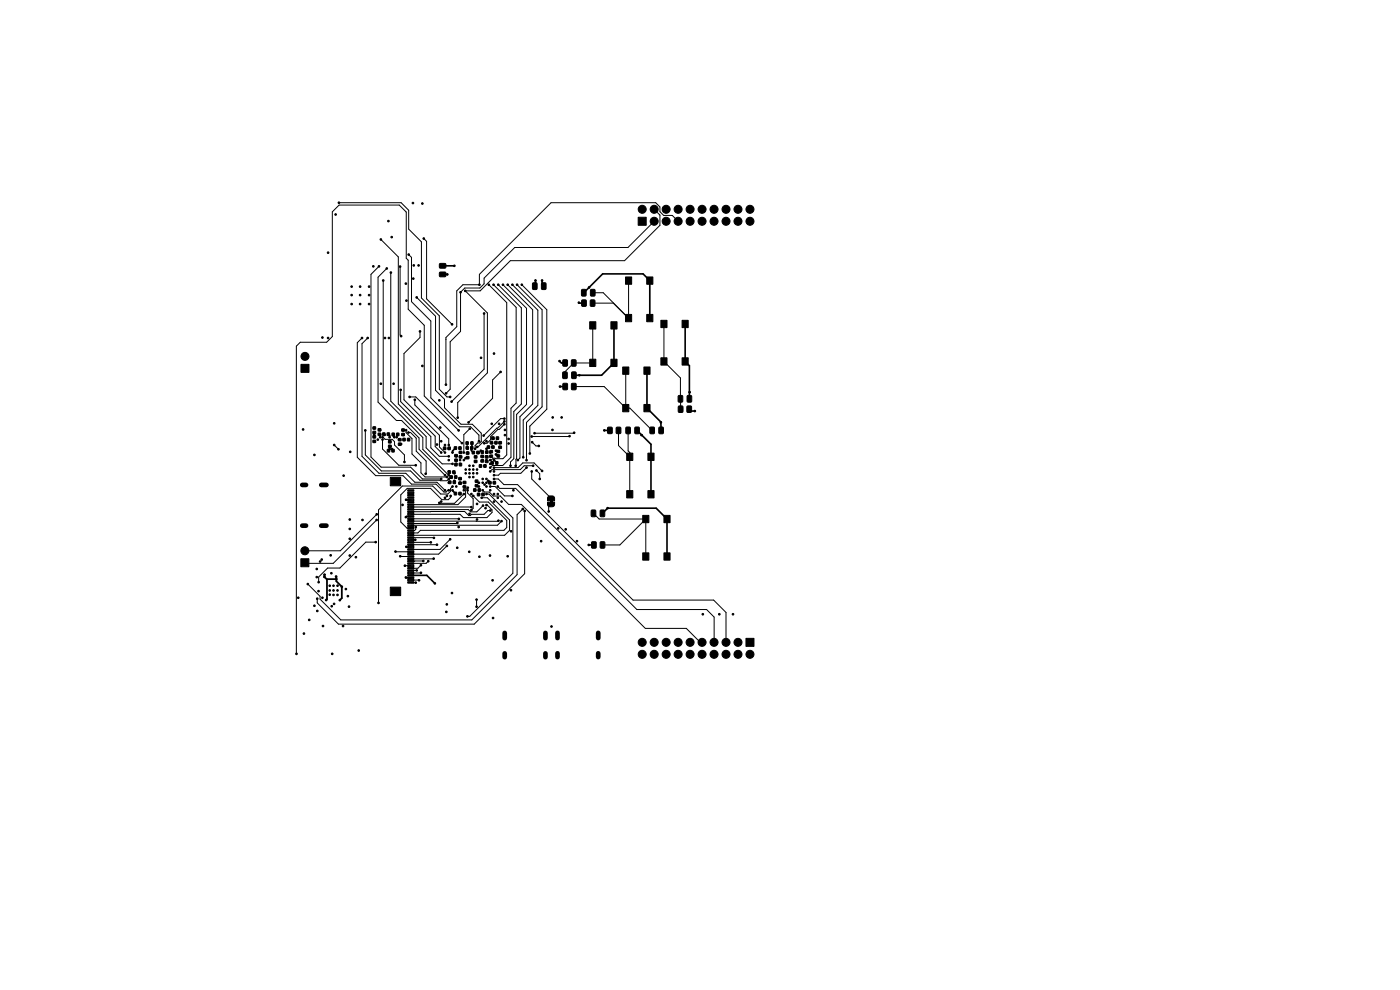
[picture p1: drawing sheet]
<svg xmlns="http://www.w3.org/2000/svg" width="297mm" height="210mm" viewBox="0 0 297 210" stroke-linecap="round" stroke-linejoin="round" font-family="sans-serif">
<path d="M116.6 106.1h.6v.5h-.6z" fill="#000"/>
<path d="M64.1 102.9h.8M64.1 111.5h.8M68.1 102.9h1.2M68.1 111.5h1.2M107.1 134.3v1.1M107.1 138.6v.8M115.7 134.3v1.1M115.7 138.6v.8M118.3 134.2v1.2M118.3 138.6v.8M126.9 134.2v1.2M126.9 138.6v.8" fill="none" stroke="#000" stroke-width="1"/>
<g fill="#000" stroke="#000" stroke-width=".21">
<path d="M93.3 57.8l1.1-.1 .2 .3v.6l-.2 .1h-1l-.2-.2zM93.3 55.9h1.1l.2 .2v.6l-.2 .2h-1l-.2-.3zM132.7 58.7h1.3v1.6h-1.3zM135.4 46.1h1.7v1.7h-1.7zM137.2 58.7h1.3v1.6h-1.3zM63.9 77.3h1.7v1.7h-1.7zM113 60h.7l.2 .1v1.1l-.1 .2h-.6l-.2-.1zM114.9 60h.7l.2 .1v1.1l-.1 .2h-.6l-.2-.1zM119.4 76.4l.7-.1 .3 .2v.9l-.2 .3h-.6l-.2-.2zM121.3 76.4l.7-.1 .2 .2v.9l-.1 .3h-.6l-.3-.2zM123.4 61.4h.7l.2 .1 .1 1.1-.2 .2h-.6l-.2-.1zM123.4 63.7l.8-.1 .2 .2v.9l-.2 .3h-.6l-.2-.2z"/>
<path d="M125.1 68.3h1.3v1.5h-1.3zM125.1 76.2h1.3v1.5h-1.3zM125.3 63.7l.7-.1 .2 .2v.9l-.1 .3h-.6l-.3-.2zM125.3 61.4h.7l.2 .1v1.1l-.1 .2h-.6l-.2-.1zM129.6 68.3h1.3v1.5h-1.3zM129.6 76.2h1.3v1.5h-1.3zM132.1 77.8h1.3v1.6h-1.3zM132.7 66.7h1.3v1.6h-1.3zM136.6 77.8h1.3v1.6h-1.3zM137.2 66.7h1.3v1.6h-1.3zM140.2 68h1.3v1.5h-1.3zM140.2 75.9h1.3v1.5h-1.3z"/>
<path d="M144.7 68h1.3v1.5h-1.3zM144.7 75.9h1.3v1.5h-1.3zM79.1 93.4h.6v.5h-.6zM79.1 92.4h.6v.5h-.6zM79.1 90.6h.6v.4h-.6zM79.1 91.5h.6v.5h-.6zM80.2 90.9h.6v.5h-.6zM80.2 91.9h.6v.5h-.6zM81.2 91.8h.5v.6h-.5zM82.1 91.8h.5v.6h-.5zM82.2 95.3h.5v.6h-.5zM82.4 93.5h.6v.5h-.6z"/>
<path d="M82.4 94.4h.6v.5h-.6zM83.1 95.3h.5v.6h-.5zM83.2 91.9h.5v.5h-.5zM84.1 91.9h.5v.5h-.5zM84.5 93h.6v.5h-.6zM84.5 94h.6v.5h-.6zM85.2 91.9h.6v.5h-.6zM85.2 91h.6v.5h-.6zM85.5 93h.5v.5h-.5zM86.4 93h.5v.5h-.5zM94.1 94.8h.5v.6h-.5zM95.1 99.9h.5v.5h-.5z"/>
<path d="M95 94.8h.5v.6h-.5zM96 99.9h.5v.5h-.5zM96.4 94.8h.5v.5h-.5zM96.5 96.4h.5v.5h-.5zM96.5 97.4h.5v.5h-.5zM96.5 98.3h.5v.5h-.5zM97.3 94.8h.5v.5h-.5zM97.4 96.7h.6v.5h-.6zM97.4 95.7h.6v.5h-.6zM97.4 98.3h.5v.5h-.5zM98.9 93.7h.4v.6h-.4zM98.9 96.8h.6v.5h-.6z"/>
<path d="M98.9 95.9h.6v.5h-.6zM98.9 94.7h.5v.6h-.5zM99.9 93.7h.5v.6h-.5zM100.2 95.7h.5v.6h-.5zM99.8 94.7h.5v.6h-.5zM100.6 97.6h.6v.5h-.6zM100.6 96.7h.6v.5h-.6zM101.1 95.7h.5v.6h-.5zM101.7 98.6h.5v.5h-.5zM102.1 95.6h.5v.6h-.5zM102 97.5h.6v.5h-.6zM102 96.6h.6v.5h-.6z"/>
<path d="M102.6 98.6h.5v.5h-.5zM103 95.6h.5v.6h-.5zM103.4 94.6h.5v.5h-.5zM103 96.7h.5v.5h-.5zM103 97.6h.5v.5h-.5zM104 93.6h.5v.6h-.5zM104.3 92.7h.5v.5h-.5zM104.3 94.6h.5v.5h-.5zM103.9 95.6h.6v.5h-.6zM103.9 96.5h.6v.5h-.6zM104.2 97.9h.5v.6h-.5zM105 93.6h.4v.6h-.4z"/>
<path d="M105.3 92.7h.5v.5h-.5zM105.1 97.9h.5v.6h-.5zM105.4 95.5h.6v.5h-.6zM105.4 96.5h.6v.5h-.6zM105.8 93.7h.6v.5h-.6zM105.8 94.6h.6v.5h-.6zM119.5 81.4l.7-.1 .2 .2v.9l-.1 .3h-.7l-.2-.2zM119.4 78.9h.7l.2 .1 .1 1.1-.2 .2h-.6l-.2-.1zM121.3 81.4l.7-.1 .2 .2v.9l-.1 .3h-.6l-.3-.2zM121.3 78.9h.7l.2 .1v1.1l-.1 .2h-.6l-.2-.1zM128.9 90.7l.7-.1 .3 .2v.9l-.2 .3h-.6l-.2-.2zM130.8 90.7l.7-.1 .2 .2v.9l-.1 .3h-.7l-.2-.2z"/>
<path d="M132.1 85.8h1.3v1.6h-1.3zM132.9 96.1h1.3v1.6h-1.3zM132.8 90.6h.7l.2 .1 .1 1.1-.2 .2h-.6l-.2-.1zM134.7 90.6h.7l.2 .1v1.1l-.1 .2h-.6l-.2-.1zM136.6 85.8h1.3v1.6h-1.3zM137.5 96.1h1.3v1.6h-1.3zM137.9 90.6h.7l.2 .1 .1 1.1-.2 .2h-.6l-.2-.1zM139.8 90.6h.7l.2 .1 .1 1.1-.2 .2h-.6l-.2-.1zM143.9 83.9h.7l.2 .1 .1 1.1-.2 .2h-.6l-.2-.1zM143.9 86.2l.7-.1 .3 .2v1l-.2 .2h-.6l-.2-.2zM145.8 86.2l.7-.1 .2 .2v1l-.1 .2h-.7l-.2-.2zM145.8 83.9h.7l.2 .1 .1 1.1-.2 .2h-.6l-.2-.1z"/>
<path d="M63.8 118.5h1.7v1.7h-1.7zM82.8 101.2h2.2v1.9h-2.2zM86.5 119.4h1.3v.3h-1.3zM86.5 118.9h1.3v.3h-1.3zM86.5 118.4h1.3v.3h-1.3zM86.5 117.9h1.3v.3h-1.3zM86.5 117.4h1.3v.3h-1.3zM86.5 116.9h1.3v.3h-1.3zM86.5 116.4h1.3v.3h-1.3zM86.5 115.9h1.3v.3h-1.3zM86.5 115.4h1.3v.3h-1.3zM86.5 114.9h1.3v.3h-1.3z"/>
<path d="M86.5 114.4h1.3v.3h-1.3zM86.5 113.9h1.3v.3h-1.3zM86.5 113.4h1.3v.3h-1.3zM86.5 112.9h1.3v.3h-1.3zM86.5 112.4h1.3v.3h-1.3zM86.5 111.9h1.3v.3h-1.3zM86.5 111.4h1.3v.3h-1.3zM86.5 110.9h1.3v.3h-1.3zM86.5 110.4h1.3v.3h-1.3zM86.5 109.9h1.3v.3h-1.3zM86.5 109.4h1.3v.3h-1.3zM86.5 108.9h1.3v.3h-1.3z"/>
<path d="M86.5 108.4h1.3v.3h-1.3zM86.5 107.9h1.3v.3h-1.3zM86.5 107.4h1.3v.3h-1.3zM86.5 106.9h1.3v.3h-1.3zM86.5 106.4h1.3v.3h-1.3zM86.5 105.9h1.3v.3h-1.3zM86.5 105.4h1.3v.3h-1.3zM86.5 104.9h1.3v.3h-1.3zM86.5 104.4h1.3v.3h-1.3zM86.5 103.9h1.3v.3h-1.3zM95.2 102h.5v.6h-.5zM95.5 100.9h.5v.6h-.5z"/>
<path d="M96.4 104.4h.5v.6h-.5zM96.1 102h.5v.6h-.5zM96.4 100.9h.5v.6h-.5zM97.3 104.4h.5v.6h-.5zM97.3 102.3h.6v.4h-.6zM97.3 101.3h.6v.5h-.6zM98.3 103.1h.5v.4h-.5zM98.3 102.1h.5v.5h-.5zM100.5 103.7h.5v.5h-.5zM101.3 104.6h.5v.6h-.5zM100.8 101.8h.6v.5h-.6zM100.8 102.8h.6v.5h-.6z"/>
<path d="M101.4 103.7h.5v.5h-.5zM102.2 104.6h.5v.6h-.5zM103.7 102.1h.5v.6h-.5zM104.6 102.1h.5v.6h-.5zM116.3 105.4l.4-.2 .7 .1 .2 .3 .1 .6h-1.6zM116.1 106.5h1.6l-.1 .7-.3 .3-.9-.1-.2-.3zM125.5 115l.7-.1 .3 .2v1l-.2 .2h-.6l-.2-.2zM125.5 108.2h.7l.2 .1v1.1l-.2 .2h-.6l-.2-.1zM127.4 115l.7-.1 .2 .2v1l-.1 .2h-.7l-.2-.2zM127.4 108.2h.7l.2 .1v1.1l-.2 .2h-.6l-.2-.1zM132.9 104.1h1.3v1.5h-1.3zM136.3 109.3h1.3v1.6h-1.3z"/>
<path d="M136.3 117.3h1.3v1.5h-1.3zM137.5 104.1h1.3v1.5h-1.3zM140.9 109.3h1.3v1.6h-1.3zM140.9 117.3h1.3v1.5h-1.3zM82.8 124.5h2.2v1.9h-2.2zM86.5 123.4h1.3v.3h-1.3zM86.5 122.9h1.3v.3h-1.3zM86.5 122.4h1.3v.3h-1.3zM86.5 121.9h1.3v.3h-1.3zM86.5 121.4h1.3v.3h-1.3zM86.5 120.9h1.3v.3h-1.3zM86.5 120.4h1.3v.3h-1.3z"/>
<path d="M86.5 119.9h1.3v.3h-1.3zM158.2 135.4h1.7v1.7h-1.7z"/>
<circle cx="69.6" cy="53.6" r=".17"/>
<circle cx="71.2" cy="45.5" r=".17"/>
<circle cx="71.9" cy="43" r=".18"/>
<circle cx="79.2" cy="56.5" r=".17"/>
<circle cx="80.4" cy="56.5" r=".18"/>
<circle cx="80.8" cy="50.8" r=".17"/>
<circle cx="81.3" cy="59.5" r=".17"/>
<circle cx="82.1" cy="57" r=".17"/>
<circle cx="82.4" cy="46.9" r=".18"/>
<circle cx="82.9" cy="57.8" r=".17"/>
<circle cx="83.1" cy="50.3" r=".17"/>
<circle cx="84.9" cy="56.5" r=".17"/>
<circle cx="86.7" cy="54" r=".18"/>
<circle cx="87.6" cy="43.1" r=".17"/>
<circle cx="87.7" cy="59.1" r=".17"/>
<circle cx="87.8" cy="56.3" r=".18"/>
<circle cx="88.8" cy="56.3" r=".17"/>
<circle cx="89.6" cy="43.2" r=".17"/>
<circle cx="89.9" cy="50.6" r=".17"/>
<circle cx="94.9" cy="58.2" r=".17"/>
<circle cx="96.4" cy="56.4" r=".18"/>
<circle cx="113.6" cy="59.5" r=".17"/>
<circle cx="115" cy="59.5" r=".17"/>
<circle cx="136.2" cy="44.4" r=".85"/>
<circle cx="138.8" cy="46.9" r=".85"/>
<circle cx="138.8" cy="44.4" r=".85"/>
<circle cx="141.3" cy="46.9" r=".85"/>
<circle cx="141.3" cy="44.4" r=".85"/>
<circle cx="143.9" cy="46.9" r=".85"/>
<circle cx="143.9" cy="44.4" r=".85"/>
<circle cx="146.4" cy="44.4" r=".85"/>
<circle cx="146.4" cy="46.9" r=".85"/>
<circle cx="148.9" cy="44.4" r=".85"/>
<circle cx="148.9" cy="46.9" r=".85"/>
<circle cx="151.5" cy="44.4" r=".85"/>
<circle cx="151.5" cy="46.9" r=".85"/>
<circle cx="154" cy="44.4" r=".85"/>
<circle cx="154" cy="46.9" r=".85"/>
<circle cx="156.6" cy="44.4" r=".85"/>
<circle cx="156.6" cy="46.9" r=".85"/>
<circle cx="159.1" cy="44.4" r=".85"/>
<circle cx="159.1" cy="46.9" r=".85"/>
<circle cx="64.7" cy="75.6" r=".85"/>
<circle cx="68.4" cy="71.6" r=".18"/>
<circle cx="69.6" cy="71.7" r=".18"/>
<circle cx="74.6" cy="60.8" r=".17"/>
<circle cx="74.6" cy="64.5" r=".17"/>
<circle cx="74.6" cy="62.6" r=".17"/>
<circle cx="76.4" cy="60.8" r=".18"/>
<circle cx="76.4" cy="62.6" r=".18"/>
<circle cx="76.4" cy="64.5" r=".18"/>
<circle cx="76.8" cy="71.7" r=".18"/>
<circle cx="78" cy="71.7" r=".18"/>
<circle cx="78.3" cy="60.8" r=".17"/>
<circle cx="78.3" cy="64.5" r=".17"/>
<circle cx="78.3" cy="62.6" r=".17"/>
<circle cx="81.7" cy="71.7" r=".18"/>
<circle cx="82.5" cy="71.7" r=".18"/>
<circle cx="85.1" cy="71.3" r=".18"/>
<circle cx="86.1" cy="60.2" r=".18"/>
<circle cx="86.2" cy="63.8" r=".17"/>
<circle cx="88.4" cy="63.1" r=".17"/>
<circle cx="89.1" cy="70.3" r=".18"/>
<circle cx="89.6" cy="77.6" r=".17"/>
<circle cx="95.9" cy="68.8" r=".17"/>
<circle cx="97.7" cy="62" r=".17"/>
<circle cx="98.7" cy="61.7" r=".18"/>
<circle cx="101.7" cy="60.4" r=".17"/>
<circle cx="102.1" cy="75.9" r=".17"/>
<circle cx="102.7" cy="66.5" r=".17"/>
<circle cx="103.7" cy="60.4" r=".17"/>
<circle cx="104.7" cy="60.4" r=".17"/>
<circle cx="104.8" cy="75" r=".18"/>
<circle cx="105.7" cy="60.4" r=".17"/>
<circle cx="106.2" cy="78.9" r=".17"/>
<circle cx="106.7" cy="60.4" r=".17"/>
<circle cx="107.7" cy="60.4" r=".17"/>
<circle cx="108.7" cy="60.4" r=".17"/>
<circle cx="109.7" cy="60.4" r=".17"/>
<circle cx="110.7" cy="60.4" r=".17"/>
<circle cx="118.7" cy="76.6" r=".17"/>
<circle cx="122.8" cy="64.2" r=".17"/>
<circle cx="122.9" cy="79.6" r=".17"/>
<circle cx="125" cy="61" r=".17"/>
<circle cx="125.7" cy="77" r=".17"/>
<circle cx="133.3" cy="67.5" r=".17"/>
<circle cx="140.8" cy="76.7" r=".17"/>
<circle cx="64.3" cy="91.1" r=".18"/>
<circle cx="66.7" cy="96.5" r=".18"/>
<circle cx="70.9" cy="94.4" r=".17"/>
<circle cx="70.9" cy="89.8" r=".17"/>
<circle cx="71.8" cy="95.3" r=".17"/>
<circle cx="74.3" cy="95.8" r=".17"/>
<circle cx="77.5" cy="91.3" r=".17"/>
<circle cx="79.4" cy="92.2" r=".17"/>
<circle cx="79.4" cy="93.6" r=".18"/>
<circle cx="79.4" cy="90.8" r=".18"/>
<circle cx="80.1" cy="93.3" r=".18"/>
<circle cx="80.6" cy="92.3" r=".18"/>
<circle cx="80.6" cy="91.3" r=".18"/>
<circle cx="80.7" cy="92.8" r=".17"/>
<circle cx="80.8" cy="81.4" r=".18"/>
<circle cx="81.1" cy="92.8" r=".18"/>
<circle cx="81.1" cy="93.3" r=".18"/>
<circle cx="81.6" cy="92.2" r=".17"/>
<circle cx="82.6" cy="93.6" r=".17"/>
<circle cx="82.6" cy="92.8" r=".18"/>
<circle cx="82.6" cy="95.3" r=".18"/>
<circle cx="82.8" cy="94.7" r=".17"/>
<circle cx="83.1" cy="95.3" r=".18"/>
<circle cx="83.5" cy="81.4" r=".18"/>
<circle cx="83.6" cy="92.8" r=".18"/>
<circle cx="84.1" cy="92.8" r=".18"/>
<circle cx="84.6" cy="93.3" r=".18"/>
<circle cx="85" cy="82.7" r=".17"/>
<circle cx="85.1" cy="94.2" r=".18"/>
<circle cx="85.6" cy="91.3" r=".18"/>
<circle cx="85.7" cy="92.3" r=".18"/>
<circle cx="85.7" cy="93.3" r=".18"/>
<circle cx="85.8" cy="98" r=".17"/>
<circle cx="86.2" cy="91.2" r=".17"/>
<circle cx="86.7" cy="93.3" r=".18"/>
<circle cx="86.7" cy="91.8" r=".18"/>
<circle cx="86.9" cy="84.2" r=".17"/>
<circle cx="88" cy="84.8" r=".17"/>
<circle cx="88.2" cy="98.7" r=".17"/>
<circle cx="92.7" cy="94.3" r=".17"/>
<circle cx="93.2" cy="84.9" r=".18"/>
<circle cx="93.4" cy="90.7" r=".17"/>
<circle cx="93.6" cy="93.6" r=".17"/>
<circle cx="93.6" cy="96" r=".17"/>
<circle cx="94.4" cy="94.4" r=".17"/>
<circle cx="94.4" cy="96" r=".17"/>
<circle cx="94.4" cy="95.2" r=".17"/>
<circle cx="94.6" cy="81.6" r=".17"/>
<circle cx="94.6" cy="83.4" r=".17"/>
<circle cx="95.2" cy="97.6" r=".17"/>
<circle cx="95.2" cy="94.4" r=".17"/>
<circle cx="95.2" cy="95.2" r=".17"/>
<circle cx="95.2" cy="96.8" r=".18"/>
<circle cx="95.5" cy="84.2" r=".17"/>
<circle cx="95.8" cy="85.2" r=".18"/>
<circle cx="96" cy="98.4" r=".17"/>
<circle cx="96" cy="96" r=".17"/>
<circle cx="96.8" cy="97.6" r=".18"/>
<circle cx="96.8" cy="98.4" r=".18"/>
<circle cx="96.8" cy="96.8" r=".18"/>
<circle cx="97.1" cy="88.6" r=".18"/>
<circle cx="97.3" cy="91.3" r=".17"/>
<circle cx="97.6" cy="98.4" r=".17"/>
<circle cx="97.6" cy="97.6" r=".17"/>
<circle cx="97.6" cy="95.2" r=".17"/>
<circle cx="97.6" cy="96" r=".17"/>
<circle cx="97.6" cy="96.8" r=".18"/>
<circle cx="98" cy="94" r=".17"/>
<circle cx="98.4" cy="97.6" r=".17"/>
<circle cx="98.4" cy="96" r=".17"/>
<circle cx="98.8" cy="97.2" r=".17"/>
<circle cx="98.8" cy="99.6" r=".18"/>
<circle cx="99.2" cy="96" r=".17"/>
<circle cx="99.2" cy="95.2" r=".17"/>
<circle cx="99.4" cy="89.6" r=".17"/>
<circle cx="99.6" cy="99.6" r=".17"/>
<circle cx="99.6" cy="98.8" r=".18"/>
<circle cx="99.7" cy="90.9" r=".18"/>
<circle cx="100" cy="95.2" r=".17"/>
<circle cx="100.4" cy="99.6" r=".17"/>
<circle cx="100.4" cy="98.8" r=".18"/>
<circle cx="100.8" cy="95.2" r=".18"/>
<circle cx="100.9" cy="96.9" r=".17"/>
<circle cx="100.9" cy="97.9" r=".17"/>
<circle cx="101.2" cy="99.6" r=".17"/>
<circle cx="101.2" cy="94.8" r=".18"/>
<circle cx="101.6" cy="93.6" r=".17"/>
<circle cx="101.6" cy="96" r=".17"/>
<circle cx="102" cy="98.8" r=".17"/>
<circle cx="102" cy="95.6" r=".17"/>
<circle cx="102.4" cy="97.6" r=".17"/>
<circle cx="102.4" cy="96.8" r=".18"/>
<circle cx="102.6" cy="92.4" r=".17"/>
<circle cx="102.7" cy="94" r=".17"/>
<circle cx="102.8" cy="98.8" r=".18"/>
<circle cx="103.2" cy="93.6" r=".17"/>
<circle cx="103.2" cy="97.6" r=".17"/>
<circle cx="103.2" cy="95.2" r=".17"/>
<circle cx="103.2" cy="96" r=".17"/>
<circle cx="103.2" cy="96.8" r=".18"/>
<circle cx="103.6" cy="94.8" r=".18"/>
<circle cx="104" cy="98.4" r=".17"/>
<circle cx="104" cy="97.6" r=".17"/>
<circle cx="104" cy="96" r=".17"/>
<circle cx="104" cy="99.2" r=".17"/>
<circle cx="104" cy="96.8" r=".18"/>
<circle cx="104.3" cy="89.9" r=".17"/>
<circle cx="104.4" cy="94" r=".17"/>
<circle cx="104.4" cy="94.8" r=".18"/>
<circle cx="104.6" cy="93.1" r=".17"/>
<circle cx="104.8" cy="97.6" r=".18"/>
<circle cx="104.8" cy="99.2" r=".18"/>
<circle cx="105.2" cy="94" r=".17"/>
<circle cx="105.2" cy="95.6" r=".17"/>
<circle cx="105.2" cy="96.4" r=".17"/>
<circle cx="105.5" cy="93.1" r=".17"/>
<circle cx="105.9" cy="89.9" r=".18"/>
<circle cx="106" cy="94" r=".17"/>
<circle cx="106" cy="94.8" r=".18"/>
<circle cx="107" cy="89.4" r=".17"/>
<circle cx="107" cy="90" r=".17"/>
<circle cx="107" cy="88.8" r=".17"/>
<circle cx="107.1" cy="91.2" r=".18"/>
<circle cx="107.1" cy="92.3" r=".18"/>
<circle cx="107.9" cy="94.1" r=".17"/>
<circle cx="107.9" cy="93.1" r=".17"/>
<circle cx="108.3" cy="98.8" r=".17"/>
<circle cx="109.4" cy="98.8" r=".17"/>
<circle cx="109.9" cy="97.6" r=".17"/>
<circle cx="111" cy="97" r=".17"/>
<circle cx="111.7" cy="97.6" r=".17"/>
<circle cx="111.7" cy="99.2" r=".17"/>
<circle cx="112.4" cy="96.2" r=".17"/>
<circle cx="112.8" cy="92.6" r=".17"/>
<circle cx="112.9" cy="93.8" r=".17"/>
<circle cx="113.1" cy="98.8" r=".18"/>
<circle cx="113.4" cy="91.9" r=".18"/>
<circle cx="113.8" cy="99.8" r=".17"/>
<circle cx="114.3" cy="94.6" r=".17"/>
<circle cx="115" cy="99.9" r=".17"/>
<circle cx="117.2" cy="91.2" r=".17"/>
<circle cx="117.2" cy="88.5" r=".17"/>
<circle cx="118.8" cy="82" r=".17"/>
<circle cx="119.2" cy="88.5" r=".17"/>
<circle cx="120.8" cy="92.5" r=".17"/>
<circle cx="121.8" cy="91.8" r=".17"/>
<circle cx="128.2" cy="91.3" r=".18"/>
<circle cx="132.7" cy="86.6" r=".17"/>
<circle cx="133.6" cy="96.9" r=".17"/>
<circle cx="136.1" cy="92.3" r=".17"/>
<circle cx="140.2" cy="89.6" r=".17"/>
<circle cx="146.3" cy="83.2" r=".17"/>
<circle cx="147.4" cy="87.2" r=".17"/>
<circle cx="64.7" cy="116.8" r=".85"/>
<circle cx="67.9" cy="119.1" r=".18"/>
<circle cx="68.3" cy="118.7" r=".17"/>
<circle cx="70.1" cy="117.8" r=".17"/>
<circle cx="72.9" cy="100.9" r=".17"/>
<circle cx="74.2" cy="114.3" r=".17"/>
<circle cx="74.2" cy="112.2" r=".17"/>
<circle cx="74.2" cy="110.2" r=".17"/>
<circle cx="74.2" cy="117.8" r=".18"/>
<circle cx="75.5" cy="118.2" r=".17"/>
<circle cx="76.9" cy="110.3" r=".17"/>
<circle cx="79.7" cy="115" r=".17"/>
<circle cx="79.9" cy="110.3" r=".17"/>
<circle cx="79.9" cy="109.1" r=".17"/>
<circle cx="83.9" cy="117" r=".17"/>
<circle cx="84.9" cy="118" r=".17"/>
<circle cx="85.4" cy="107.1" r=".18"/>
<circle cx="85.9" cy="120" r=".17"/>
<circle cx="86.1" cy="109.7" r=".18"/>
<circle cx="86.2" cy="106" r=".17"/>
<circle cx="86.2" cy="116" r=".17"/>
<circle cx="88.1" cy="114.5" r=".18"/>
<circle cx="88.2" cy="111.8" r=".17"/>
<circle cx="89.3" cy="119.9" r=".17"/>
<circle cx="89.8" cy="119" r=".17"/>
<circle cx="90.3" cy="100.5" r=".17"/>
<circle cx="90.8" cy="119.1" r=".17"/>
<circle cx="91.4" cy="115.1" r=".17"/>
<circle cx="92" cy="118.5" r=".18"/>
<circle cx="92.1" cy="114.1" r=".17"/>
<circle cx="92.7" cy="115.5" r=".17"/>
<circle cx="93.2" cy="106.7" r=".17"/>
<circle cx="93.6" cy="101.6" r=".17"/>
<circle cx="93.6" cy="106.4" r=".17"/>
<circle cx="94.4" cy="104" r=".17"/>
<circle cx="94.4" cy="105.6" r=".17"/>
<circle cx="94.4" cy="100.8" r=".18"/>
<circle cx="94.8" cy="115.8" r=".17"/>
<circle cx="94.8" cy="105.2" r=".18"/>
<circle cx="94.8" cy="101.2" r=".18"/>
<circle cx="95.2" cy="102.4" r=".17"/>
<circle cx="95.2" cy="101.6" r=".17"/>
<circle cx="95.2" cy="104" r=".17"/>
<circle cx="95.2" cy="100" r=".17"/>
<circle cx="95.2" cy="100.8" r=".18"/>
<circle cx="95.5" cy="114.4" r=".17"/>
<circle cx="95.6" cy="101.2" r=".17"/>
<circle cx="95.6" cy="105.2" r=".17"/>
<circle cx="96" cy="104" r=".17"/>
<circle cx="96" cy="103.2" r=".17"/>
<circle cx="96.4" cy="102" r=".17"/>
<circle cx="96.4" cy="100.4" r=".17"/>
<circle cx="96.7" cy="101.2" r=".17"/>
<circle cx="96.8" cy="103.2" r=".18"/>
<circle cx="97" cy="116.2" r=".17"/>
<circle cx="97" cy="110.9" r=".18"/>
<circle cx="97.3" cy="111.8" r=".17"/>
<circle cx="97.3" cy="110.1" r=".17"/>
<circle cx="97.6" cy="101.6" r=".17"/>
<circle cx="97.6" cy="102.4" r=".17"/>
<circle cx="97.6" cy="104.8" r=".18"/>
<circle cx="98.4" cy="102.4" r=".17"/>
<circle cx="98.4" cy="104" r=".17"/>
<circle cx="98.4" cy="103.2" r=".17"/>
<circle cx="98.4" cy="104.8" r=".18"/>
<circle cx="98.8" cy="100.4" r=".18"/>
<circle cx="99.2" cy="104" r=".17"/>
<circle cx="99.2" cy="103.4" r=".18"/>
<circle cx="99.5" cy="117.1" r=".17"/>
<circle cx="99.6" cy="101.2" r=".17"/>
<circle cx="99.6" cy="109" r=".17"/>
<circle cx="99.6" cy="100.4" r=".17"/>
<circle cx="100" cy="108.2" r=".17"/>
<circle cx="100" cy="107.6" r=".17"/>
<circle cx="100" cy="104.8" r=".18"/>
<circle cx="100.4" cy="101.2" r=".17"/>
<circle cx="100.4" cy="105.2" r=".17"/>
<circle cx="100.4" cy="100.4" r=".17"/>
<circle cx="100.8" cy="104" r=".18"/>
<circle cx="101.2" cy="106.9" r=".17"/>
<circle cx="101.2" cy="110.2" r=".17"/>
<circle cx="101.2" cy="100.4" r=".17"/>
<circle cx="101.6" cy="102.4" r=".17"/>
<circle cx="101.6" cy="104" r=".17"/>
<circle cx="101.6" cy="103.2" r=".17"/>
<circle cx="101.6" cy="104.8" r=".18"/>
<circle cx="101.7" cy="118.1" r=".17"/>
<circle cx="102.2" cy="105.6" r=".17"/>
<circle cx="102.4" cy="101.6" r=".17"/>
<circle cx="102.4" cy="102.4" r=".17"/>
<circle cx="102.4" cy="104" r=".17"/>
<circle cx="102.4" cy="104.8" r=".18"/>
<circle cx="102.5" cy="107.2" r=".17"/>
<circle cx="102.8" cy="102.8" r=".18"/>
<circle cx="103" cy="107.8" r=".18"/>
<circle cx="103.2" cy="102.4" r=".17"/>
<circle cx="103.2" cy="101.6" r=".17"/>
<circle cx="103.2" cy="103.2" r=".17"/>
<circle cx="103.2" cy="107.1" r=".18"/>
<circle cx="103.2" cy="104.8" r=".18"/>
<circle cx="103.6" cy="102" r=".17"/>
<circle cx="104" cy="117.8" r=".18"/>
<circle cx="104" cy="102.4" r=".17"/>
<circle cx="104" cy="104" r=".17"/>
<circle cx="104" cy="103.2" r=".17"/>
<circle cx="104" cy="108.3" r=".17"/>
<circle cx="104" cy="100" r=".17"/>
<circle cx="104.8" cy="102.4" r=".18"/>
<circle cx="104.8" cy="101.6" r=".18"/>
<circle cx="104.8" cy="106.4" r=".18"/>
<circle cx="104.8" cy="100" r=".18"/>
<circle cx="104.8" cy="100.8" r=".18"/>
<circle cx="104.8" cy="104.8" r=".18"/>
<circle cx="105.6" cy="103.2" r=".17"/>
<circle cx="105.6" cy="105.6" r=".17"/>
<circle cx="105.6" cy="104.8" r=".18"/>
<circle cx="105.7" cy="110.5" r=".17"/>
<circle cx="106.4" cy="106.4" r=".17"/>
<circle cx="106.4" cy="110.5" r=".18"/>
<circle cx="107.7" cy="118" r=".17"/>
<circle cx="108.4" cy="112.7" r=".17"/>
<circle cx="108.7" cy="105.2" r=".17"/>
<circle cx="108.9" cy="104" r=".17"/>
<circle cx="110.9" cy="108" r=".17"/>
<circle cx="111.3" cy="108.4" r=".17"/>
<circle cx="112.8" cy="100" r=".17"/>
<circle cx="114.5" cy="101.6" r=".18"/>
<circle cx="114.8" cy="114.8" r=".17"/>
<circle cx="116.4" cy="108.5" r=".18"/>
<circle cx="118.4" cy="112.1" r=".18"/>
<circle cx="120" cy="112.3" r=".17"/>
<circle cx="122.4" cy="114.8" r=".17"/>
<circle cx="124.9" cy="115.6" r=".17"/>
<circle cx="128.9" cy="107.8" r=".18"/>
<circle cx="137" cy="110.1" r=".17"/>
<circle cx="62.9" cy="138.7" r=".17"/>
<circle cx="63.3" cy="126.8" r=".17"/>
<circle cx="64.5" cy="134.4" r=".17"/>
<circle cx="65.3" cy="123.9" r=".17"/>
<circle cx="65.6" cy="131.5" r=".17"/>
<circle cx="66.7" cy="128.5" r=".17"/>
<circle cx="67.2" cy="120.7" r=".17"/>
<circle cx="67.2" cy="122.4" r=".17"/>
<circle cx="67.3" cy="127" r=".17"/>
<circle cx="67.3" cy="129.6" r=".17"/>
<circle cx="67.6" cy="125.4" r=".17"/>
<circle cx="67.6" cy="123.5" r=".18"/>
<circle cx="68.4" cy="126.8" r=".17"/>
<circle cx="68.5" cy="132.8" r=".18"/>
<circle cx="68.8" cy="122.4" r=".18"/>
<circle cx="68.9" cy="121.9" r=".17"/>
<circle cx="69.2" cy="127.3" r=".17"/>
<circle cx="70" cy="125.2" r=".17"/>
<circle cx="70" cy="126.2" r=".17"/>
<circle cx="70" cy="124.2" r=".17"/>
<circle cx="70.3" cy="121.6" r=".17"/>
<circle cx="70.4" cy="128.6" r=".17"/>
<circle cx="70.5" cy="138.7" r=".17"/>
<circle cx="70.7" cy="125.2" r=".17"/>
<circle cx="70.7" cy="124.2" r=".17"/>
<circle cx="70.7" cy="126.2" r=".18"/>
<circle cx="70.9" cy="128.1" r=".18"/>
<circle cx="71.3" cy="122.3" r=".17"/>
<circle cx="71.4" cy="122.8" r=".17"/>
<circle cx="71.6" cy="125.2" r=".17"/>
<circle cx="71.6" cy="126.2" r=".18"/>
<circle cx="71.6" cy="124.2" r=".17"/>
<circle cx="72.1" cy="127.3" r=".17"/>
<circle cx="72.5" cy="124.5" r=".18"/>
<circle cx="72.8" cy="132.8" r=".17"/>
<circle cx="73.4" cy="125" r=".17"/>
<circle cx="73.8" cy="126.5" r=".18"/>
<circle cx="74" cy="128.7" r=".17"/>
<circle cx="76.1" cy="138" r=".17"/>
<circle cx="80.3" cy="127.9" r=".17"/>
<circle cx="86.1" cy="122.5" r=".18"/>
<circle cx="88.2" cy="123.6" r=".17"/>
<circle cx="88.4" cy="121" r=".17"/>
<circle cx="88.9" cy="123.1" r=".17"/>
<circle cx="89.3" cy="121.5" r=".18"/>
<circle cx="92.2" cy="123.8" r=".17"/>
<circle cx="94.7" cy="129.8" r=".18"/>
<circle cx="94.8" cy="128.2" r=".18"/>
<circle cx="95.9" cy="125.8" r=".17"/>
<circle cx="99.2" cy="130.8" r=".17"/>
<circle cx="101.1" cy="128.7" r=".17"/>
<circle cx="101.1" cy="127.2" r=".17"/>
<circle cx="104.5" cy="123.1" r=".17"/>
<circle cx="104.6" cy="131.1" r=".17"/>
<circle cx="108.4" cy="125.2" r=".18"/>
<circle cx="117" cy="132.9" r=".18"/>
<circle cx="136.2" cy="138.8" r=".85"/>
<circle cx="136.2" cy="136.3" r=".85"/>
<circle cx="138.8" cy="138.8" r=".85"/>
<circle cx="138.8" cy="136.3" r=".85"/>
<circle cx="141.3" cy="138.8" r=".85"/>
<circle cx="141.3" cy="136.3" r=".85"/>
<circle cx="143.9" cy="138.8" r=".85"/>
<circle cx="143.9" cy="136.3" r=".85"/>
<circle cx="146.4" cy="138.8" r=".85"/>
<circle cx="146.4" cy="136.3" r=".85"/>
<circle cx="148.9" cy="138.8" r=".85"/>
<circle cx="148.9" cy="136.3" r=".85"/>
<circle cx="149.1" cy="130.3" r=".17"/>
<circle cx="151.5" cy="138.8" r=".85"/>
<circle cx="151.5" cy="136.3" r=".85"/>
<circle cx="152.6" cy="130.3" r=".18"/>
<circle cx="154" cy="136.3" r=".85"/>
<circle cx="154" cy="138.8" r=".85"/>
<circle cx="155.5" cy="130.3" r=".17"/>
<circle cx="156.6" cy="138.8" r=".85"/>
<circle cx="156.6" cy="136.3" r=".85"/>
<circle cx="159.1" cy="138.8" r=".85"/>
</g>
<g fill="none" stroke="#000" stroke-width=".35">
<path d="M93.9 56.4h2.5M93.9 58.2h1M113.6 59.5v1.1M115 59.5v.8l.4 .4M118.7 76.6l.4 .4h.8M122.8 64.2l1.1 .1M123.8 62.1l4-4h8.6l1.5 1.4v8M130.2 69v8l-2.6 2.6h-5.8M137.2 78.6v8l3 3v1.7M145.3 68.7v8l.9 .9v7M79.4 91.8v.9M79.4 92.3h.1"/>
<path d="M82.4 92.1l.2 .3v.4M82.6 95.3l-.2 .3M83.1 95.3l.3 .3M83.5 92.2l.1 .6M84.4 92.1l-.3 .3v.4M96.6 95.1l-.6 .6v.3M99.2 97.1l-.4 .1M100 95.2v.4l.4 .4M100.1 94.2v1M103.6 94.8l-.4 .4M104.2 98.3l-.2 .1M104.8 97.6h.1"/>
<path d="M104.8 97.6l.4 .4v.3M105.2 95.6h.3l.2 .2M105.2 96.4l.5 .3M118.8 82h1.1M128.2 91.3h1.2M135.2 91.3l2.9 3v10.5M146.2 86.8l.4 .4h.8M86.2 106l.9 .1M87.1 109.5h-.8l-.2 .2M96 104l.6 .7M96.3 100.1l.1 .3M96.4 102v.4"/>
<path d="M101.1 103l.2 .2h.3M101.1 102.1l.5 .3M103.6 102l.3 .4M124.9 115.6h1.1M127.8 108.9l1.1-1.1h10.3l2.3 2.3v8M86.1 122.5h1M87.1 122.1h3.4l1.8 1.7"/>
</g>
<path d="M68.9 121.9l-.1 .5 .5 .4h2.1M69.4 122.9v4.2l-.2 .2M71.3 122.3l.1 1 1.1 1.2v2.4l-.4 .4" fill="none" stroke="#000" stroke-width=".38"/>
<g fill="none" stroke="#000" stroke-width=".21">
<path d="M71.9 43h13.2l1.6 1.6v4l2.7 2.7v11.9l3.8 3.8v15.6l1.6 1.6h.7M80.4 56.5l-1.7 1.7v38.8l2.1 2.1h6.3l2.5 2.5h4M80.8 50.8l3.7 3.7v31.2l6.9 6.9v2.4l1.8 1.8h2M81.3 59.5v24.9l8.4 8.4v2.5l5.5 5.5M82 57l-1.8 1.8v26.5l3.9 3.9h1.1l3.7 3.7v2.4l5.5 5.5M82.9 57.8v27.3l7.5 7.5v2.4l3.4 3.4h2.2M82.9 57.8h.1M84.9 56.5v14.6l.2 .2M86.7 54l.6 .6v9.4l4.1 4.1v16.3l6.1 6.1h2.3l1.8 1.8v1.3M89.9 50.6l.6 .6v12.2l5.4 5.4M133.3 59.5v8l-5.3-5.4h-2.2M138.8 46.9l-5.6 5.6h-24l-6.5 6.5v1.2l-.9 .9h-3.2l-.9 .9v8.3l-2.2 2.2v10.1l-.9 .8"/>
<path d="M138.8 44.4l1.2 1.2v2.2l-7.5 7.5h-24.2l-6.4 6.4h-3.2l4.7 4.7v12.7l-6.3 6.3v3.2M143.9 46.9l-1.3-1.2h-1.8l-.8-.8v-1l-.9-.9h-22.2l-15.2 15.2v2.2h-3.5l-1.3 1.3v7.6l-2.3 2.3v10M76.8 71.7l-1 1v24.3l3.9 3.9h5.8l1.8 1.8h5.2l1.7 1.7h.4l.4-.4h.2M78 71.7l-1.2 1.2v23.9l3.6 3.6h5.7l1.9 1.9h4.7l1.7 1.7M88.4 63.1l4 4v15.7l1.9 1.9v1.8l3.5 3.5h2.4l1.9 1.9v1.7l-.3 .4h-.5l-.5 .5v.7M89.1 70.3v1.3l-3.4 3.4v9.8l7.5 7.5v2.5l1.2 1.2M94.6 72h.1M102.7 66.5v11.8l-6.9 6.9M103.7 60.4l3.8 3.8v32.3l-.8 .8-2.1-.1-.4 .4h-.2M104.7 60.4l4.8 4.8v20.3l-1.1 1.1v10.4l-1.7 1.8h-2.3l-.4 .4M105.7 60.4l4.9 4.9v20.4l-1.6 1.6v10l-.7 .7v.8M106.2 78.9l-1.7 1.7v3.9l-5.1 5.1"/>
<path d="M106.7 60.4l5 5v20.4l-2.1 2.1v9.4l-.1 .1-.1 1.4M107.7 60.4l5.3 5.3v20l-2.7 2.7v8.8l-.4 .4M108.7 60.4l5.4 5.4v20.2l-3.1 3.1v7.9M109.7 60.4l5.3 5.3v20.6l-3.3 3.3v8M110.7 60.4l5.3 5.3v21.1l-3.6 3.6v5.8M125.7 77h-4l-1.9 1.9v.7M125.7 64.3h4.4l3.2 3.2M125.8 69v8M132.8 78.6v8M140.9 68.7v8l3.4 3.5 .1 6.6M70.9 94.4l.9 .9M77.5 91.3v5.2l3.4 3.4h6.2l2 2 5.7 .1 .4-.4"/>
<path d="M81.1 93.3v1.9l3.5 3.5h3.6M81.1 92.8l.6 .4h1.5l.5 .5v.7l2.1 2.1v1.5M85 82.7v2.5l7.3 7.3v2.2l1.3 1.3M86.2 91.3v.5l1.2 1.2v3.3l1.9 1.9v2.1l.9 .9h4.6M86.7 91.8h.4l1.2 1.2v2.7l2.1 2.1-.1 2.7M86.9 84.2h1.3l9.8 9.8M88 84.8v1.1l7.2 7.2v1.3M97.3 91.3l-7.3-7.3v-15l-3.4-3.4v-10.4l-.4-.4v-9.8l-1.5-1.5h-12.8l-1.4 1.4v26.5l-1.2 1.2h-5.6l-.8 .8v65.3M97.3 91.3h.1M99.1 94.2v1M99.7 90.9l-1.3 1.3v3.8M104.8 99.2h5.1l1-1h2.4l1.7 1.7"/>
<path d="M104.8 99.2h.1M107 88.8h-.8l-3.6 3.6M107 89.4l-5.6 5.4h-.2M107 90l-1.1 1.1h-.3l-1.5 1.5v.7l-.8 .7h-.6M111.7 99.2l-1.2 1.2h-4.4l-.3 .4h-1M112.8 92.6h.1M112.9 93.8l.8 .8h.6M113.1 98.8h-1.9l-.8 .8h-6l-.4 .4M113.4 91.9h.1M113.8 99.8l.7 .7v1.1M120.8 92.5l-8 .1M121.7 82h6.5l4.6 4.6"/>
<path d="M121.8 91.8l-8.4 .1M131.2 91.3v3.2l2.4 2.4M132.8 86.6h.8l4.7 4.7M133.2 91.3v4.4l.4 .3M133.6 96v8.8M79.7 115h-2.1l-5.5 5.5h-2.6l-1.9 1.9v1.1M79.9 110.3l-9.2 9.2h-5.9M79.9 109.1l-7.7 7.7h-7.5M79.9 109.1h.1M83.9 117l3.2 .1M84.9 118l2.2 .1M86.2 116l.9 .1"/>
<path d="M87.1 110.1h10.2M87.1 115.1h4.3M87.1 115.5h5.6M87.1 114.1h5M87.1 107.5l12.9 .1M88.1 114.5h-1M88.2 111.8v.5l-.2 .2h-.9M89.3 119.9l-.6 .6h-1.6M89.8 119l-2.7 .1M90.8 119.1l-.4 .4h-3.2M92 118.5h-4.9M94.8 115.8l-1.7 1.7h-6"/>
<path d="M95.5 114.4l-2.1 2.1h-6.3M95.6 105.2v.3l-.5 .5h-1.4l-2.4-2.4h-4.9l-1.4 1.4v5.7l1.4 1.4h.7M96 103.2l-.4 .4v.6l-.6 .6h-1.5l-1.7-1.7h-6.4l-5.1 5.1v19.7M97 110.9l-.1 .2h-9.8M98.4 104.8l-2 2-3.2-.1M99.2 104v.6l1.2 1.2v2l-.4 .4M99.2 103.4l-.4 .5v1.5l-1.7 1.7h-10M99.2 103.4h.1M100.4 105.2l1.3 1.3h1.9l3.9 3.9v1.5l-.6 .6h-17.7l-.5 .6h-1.6M102.2 105.6h1.2l4.7 4.7v2.2l-1 1h-20M102.4 104l.4 .4h1l.8 .8h1.5l1.8 1.8h2.7l26.3 26.3h8.7l3.2 3.2M102.5 107.2l-1.4 1.4h-1.3l-.4-.5h-12.2"/>
<path d="M103.2 107.1h.2l1 1v.6l-1.1 1.1h-5l-.7-.7h-10.4M103.2 104.8h.5l5.1 5.1v11.7l-9.1 9.2h-.5M104 103.2h1l2 2h1.7M104 108.3h-.5l-.8 .8h-2.7l-.2 .3h-.4l-.8-.9h-11.5M104.8 101.6h.9l1.2 1.2h2.9l24.5 24.5h17.1l2.6 2.6v6.5M105.6 103.2l.4 .4h3.4l25.7 25.7h14.8l1.6 1.6v5.4M105.7 110.5l-.1 .1-18.5-.1M106.4 110.5l-.9 .9h-18.2l-.2 .1M110.9 108l-1.2 1.2v12.7l-9.6 9.6h-27.8l-4.4-4.4v-.6l-2.6-2.6M111.3 108.4v13.3l-10.7 10.7h-28.8l-4.5-4.5v-.9M112.8 100v1.6l4.1 4.1M116.9 107l-.5 .5v1"/>
<path d="M125.9 108.9l1.2 1.2h9.9M137 110.1v8M137 110.1l-5.5 5.5h-3.7M85.9 120h1.2M87.1 123.1h1.8M87.2 121h1.2M87.2 123.6h1M89.3 121.5h-2.2M101.1 127.2v1.5"/>
</g>
</svg>
